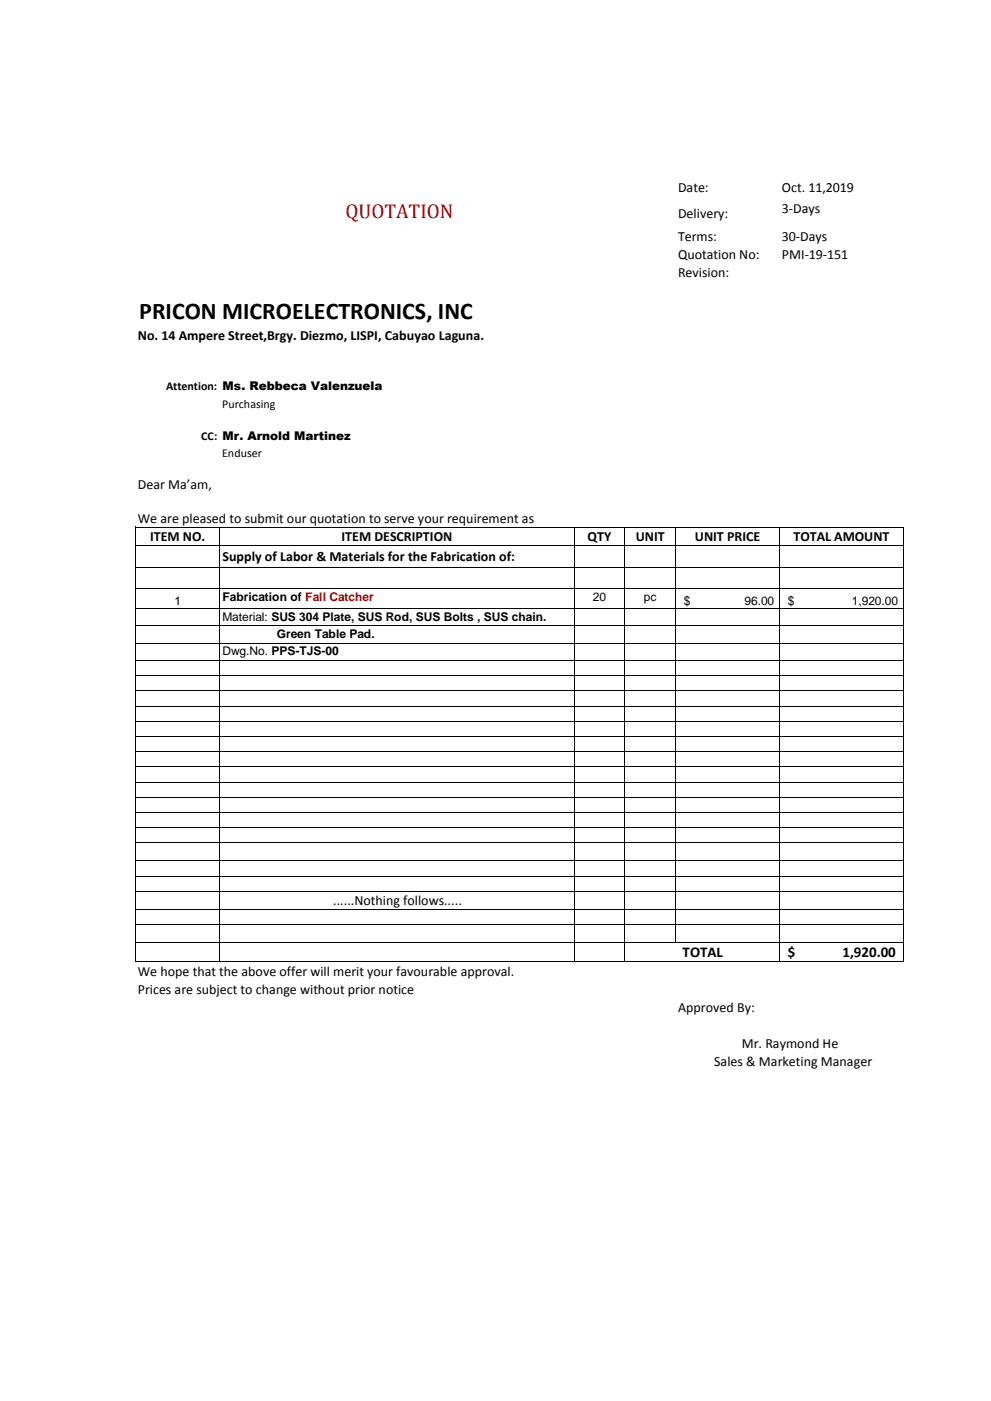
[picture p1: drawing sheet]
<svg xmlns="http://www.w3.org/2000/svg" width="210mm" height="297mm" viewBox="0 0 210 297" stroke-linecap="round" stroke-linejoin="round" font-family="sans-serif">
<defs><g id="words">
<text font-size="5.1" x="29.5" y="67.6">PRICON MICROELECTRONICS, INC</text>
<text font-size="4.2" fill="#c00000" x="73.2" y="46.2">QUOTATION</text>
<g font-size="3.2">
<text x="144.6" y="202.9">TOTAL</text>
<text x="166.9" y="202.9">$</text>
<text x="178.5" y="202.9">1,920.00</text>
</g>
<g font-size="3">
<text x="143.7" y="40.7">Date:</text>
<text x="165.7" y="40.7">Oct. 11,2019</text>
<text x="143.7" y="46.2">Delivery:</text>
<text x="165.7" y="45">3-Days</text>
<text x="143.7" y="51">Terms:</text>
<text x="165.7" y="51">30-Days</text>
<text x="143.7" y="54.9">Quotation No:</text>
<text x="143.7" y="58.7">Revision:</text>
<text x="165.7" y="54.9">PMI-19-151</text>
<text x="29.2" y="72.1">No. 14 Ampere Street,Brgy. Diezmo, LISPI, Cabuyao Laguna.</text>
<text x="29.2" y="103.7">Dear Ma’am,</text>
<text x="29.2" y="110.8">We are pleased to submit our quotation to serve your requirement as</text>
<text x="31.8" y="114.7">ITEM NO.</text>
<text x="47.1" y="118.9">Supply of Labor &amp; Materials for the Fabrication of:</text>
<text x="72.4" y="114.7">ITEM DESCRIPTION</text>
<text x="124.5" y="114.7">QTY</text>
<text x="134.7" y="114.7">UNIT</text>
<text x="147.2" y="114.7">UNIT PRICE</text>
<text x="168.1" y="114.7">TOTAL AMOUNT</text>
<text x="70.6" y="191.8">......Nothing follows.....</text>
<text x="29.2" y="206.7">We hope that the above offer will merit your favourable approval.</text>
<text x="29.2" y="210.6">Prices are subject to change without prior notice</text>
<text x="143.7" y="214.5">Approved By:</text>
<text x="151.3" y="226">Sales &amp; Marketing Manager</text>
<text x="157.2" y="222.2">Mr. Raymond He</text>
</g>
<g font-size="2.5">
<text x="35.2" y="82.7">Attention: Ms. Rebbeca Valenzuela</text>
<text x="47.1" y="86.5">Purchasing</text>
<text x="42.6" y="93.2">CC: Mr. Arnold Martinez</text>
<text x="47.1" y="96.9">Enduser</text>
<text x="37" y="128.2">1</text>
<text x="47.1" y="127.4">Fabrication of Fall Catcher</text>
<text x="47.1" y="131.6">Material: SUS 304 Plate, SUS Rod, SUS Bolts , SUS chain.</text>
<text x="125.6" y="127.3">20</text>
<text x="136.4" y="127.3">pc</text>
<text x="144.9" y="128.2">$</text>
<text x="157.7" y="128.2">96.00</text>
<text x="166.9" y="128.2">$</text>
<text x="180.5" y="128.2">1,920.00</text>
<text x="58.6" y="135.2">Green Table Pad.</text>
<text x="47.1" y="138.9">Dwg.No. PPS-TJS-00</text>
</g>
</g></defs>
<g fill="none" stroke="#000" stroke-width=".21">
<path d="M28.7 111.6v92.3M28.8 111.7h162.7M28.8 115.6h162.7M46.6 111.8v92.1M121.6 111.8v92.1M132.4 111.8v92.1M143.1 111.8v88.1M165.2 111.8v92.1M191.4 111.8v92.1M28.8 120.2h162.7M28.8 124.8h162.7M28.8 129h162.7"/>
<path d="M28.8 132.6h162.7M28.8 136.3h162.7M28.8 140h162.7M28.8 143.2h162.7M28.8 146.4h162.7M28.8 149.7h162.7M28.8 152.9h162.7M28.8 156.1h162.7M28.8 159.3h162.7M28.8 162.5h162.7M28.8 165.7h162.7M28.8 169h162.7"/>
<path d="M28.8 172.2h162.7M28.8 175.4h162.7M28.8 178.6h162.7M28.8 182.5h162.7M28.8 185.7h162.7M28.8 188.9h162.7M28.8 192.8h162.7M28.8 196h162.7M28.8 199.8h162.7M28.8 203.8h162.7"/>
</g>
<use href="#words"/>
</svg>
